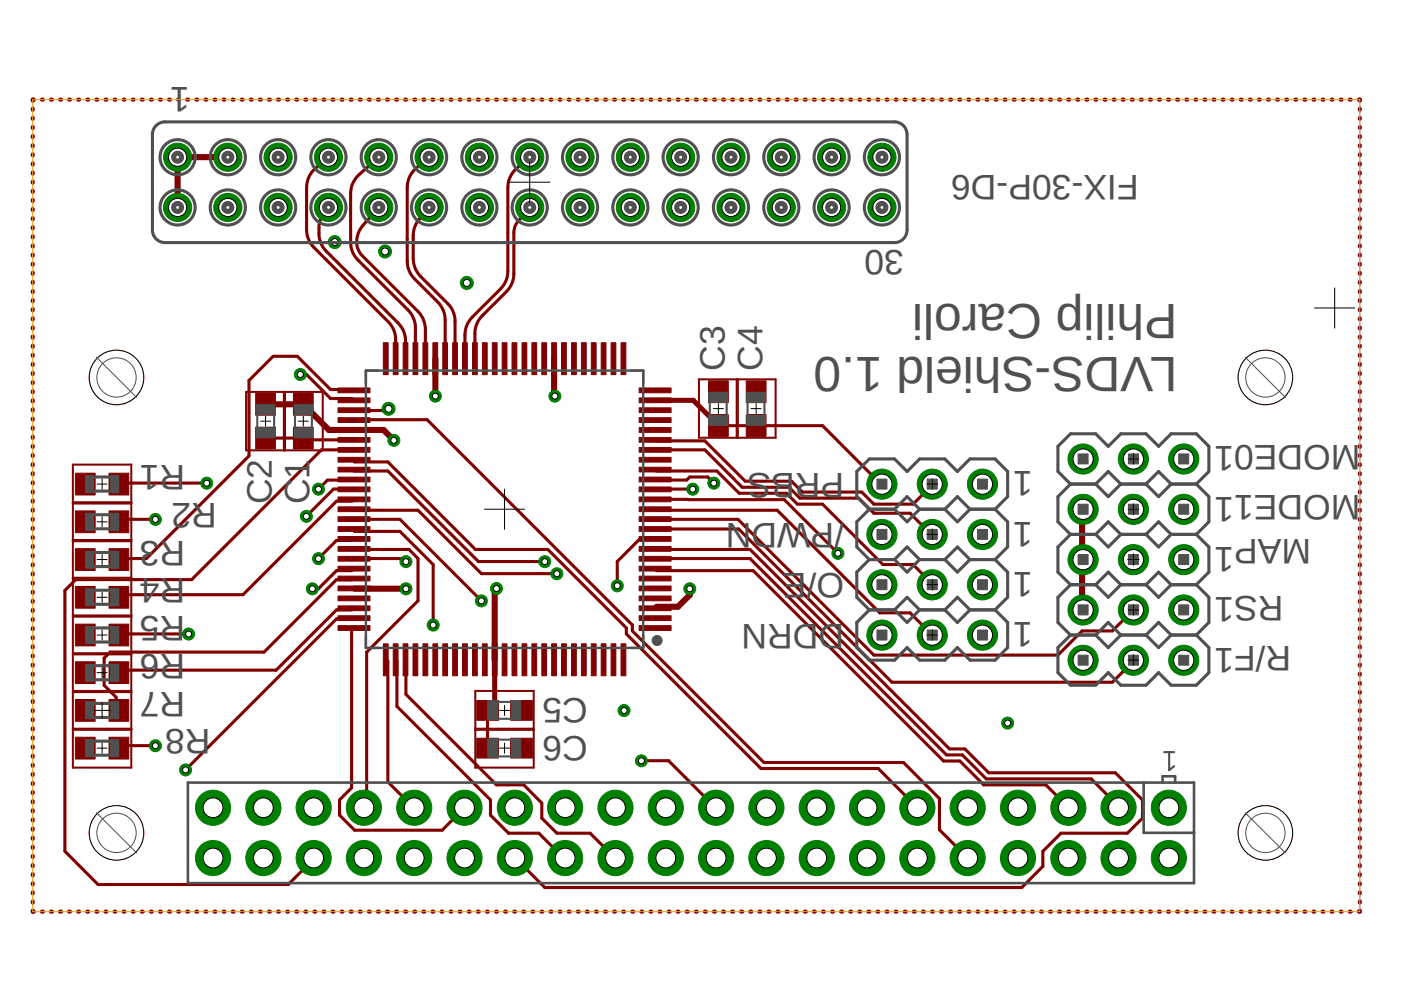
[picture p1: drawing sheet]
<svg xmlns="http://www.w3.org/2000/svg" width="297mm" height="210mm" viewBox="0 0 297 210" stroke-linecap="round" stroke-linejoin="round" font-family="sans-serif">
<defs><g id="words">
<g font-size="10.5" fill="#505050">
<text x="249.6" y="64.5" transform="rotate(-180 249.6 64.5)">Philip Caroli</text>
<text x="249.6" y="75.7" transform="rotate(-180 249.6 75.7)">LVDS-Shield 1.0</text>
</g>
<g font-size="7.5" fill="#505050">
<text x="40.2" y="18.4" transform="rotate(-180 40.2 18.4)">1</text>
<text x="241.4" y="37" transform="rotate(-180 241.4 37)">FIX-30P-D6</text>
<text x="191.6" y="53" transform="rotate(-180 191.6 53)">30</text>
<text x="153.6" y="78.6" transform="rotate(-90 153.6 78.6)">C3</text>
<text x="161.6" y="78.6" transform="rotate(-90 161.6 78.6)">C4</text>
<text x="288.4" y="94.4" transform="rotate(-180 288.4 94.4)">MODE01</text>
<text x="39.3" y="98.6" transform="rotate(-180 39.3 98.6)">R1</text>
<text x="179" y="100.2" transform="rotate(-180 179 100.2)">PRBS</text>
<text x="219" y="100" transform="rotate(-180 219 100)">1</text>
<text x="45.9" y="106.6" transform="rotate(-180 45.9 106.6)">R2</text>
<text x="57.6" y="106.9" transform="rotate(-90 57.6 106.9)">C2</text>
<text x="65.6" y="106.9" transform="rotate(-90 65.6 106.9)">C1</text>
<text x="288.4" y="105" transform="rotate(-180 288.4 105)">MODE11</text>
<text x="179" y="110.9" transform="rotate(-180 179 110.9)">/PWDN</text>
<text x="219" y="110.6" transform="rotate(-180 219 110.6)">1</text>
<text x="39.3" y="114.6" transform="rotate(-180 39.3 114.6)">R3</text>
<text x="278" y="114.4" transform="rotate(-180 278 114.4)">MAP1</text>
<text x="39.3" y="122.6" transform="rotate(-180 39.3 122.6)">R4</text>
<text x="179" y="121.6" transform="rotate(-180 179 121.6)">O/E</text>
<text x="219" y="121.3" transform="rotate(-180 219 121.3)">1</text>
<text x="39.3" y="130.6" transform="rotate(-180 39.3 130.6)">R5</text>
<text x="219" y="132" transform="rotate(-180 219 132)">1</text>
<text x="272.1" y="126.4" transform="rotate(-180 272.1 126.4)">RS1</text>
<text x="179" y="132.2" transform="rotate(-180 179 132.2)">DDRN</text>
<text x="273.8" y="137" transform="rotate(-180 273.8 137)">R/F1</text>
<text x="39.3" y="138.6" transform="rotate(-180 39.3 138.6)">R6</text>
<text x="39.3" y="146.6" transform="rotate(-180 39.3 146.6)">R7</text>
<text x="124.6" y="148" transform="rotate(-180 124.6 148)">C5</text>
<text x="44.6" y="154.6" transform="rotate(-180 44.6 154.6)">R8</text>
<text x="124.6" y="156" transform="rotate(-180 124.6 156)">C6</text>
</g>
</g></defs>
<g fill="#800000" stroke="#800000" stroke-width=".21">
<path d="M135.5 132.7h6.8v1h-6.8z"/>
<path d="M135.5 130.6h6.8v1h-6.8z"/>
<path d="M135.5 128.5h6.8v1h-6.8z"/>
<path d="M135.5 126.4h6.8v1h-6.8z"/>
<path d="M135.5 124.2h6.8v1.1h-6.8z"/>
<path d="M135.5 122.2h6.8v1h-6.8z"/>
<path d="M135.5 120.1h6.8v1h-6.8z"/>
<path d="M135.5 118h6.8v1h-6.8z"/>
<path d="M135.5 115.9h6.8v1h-6.8z"/>
<path d="M135.5 113.7h6.8v1.1h-6.8z"/>
<path d="M135.5 111.7h6.8v1h-6.8z"/>
<path d="M135.5 109.6h6.8v1h-6.8z"/>
<path d="M135.5 107.5h6.8v1h-6.8z"/>
<path d="M135.5 105.4h6.8v1h-6.8z"/>
<path d="M135.5 103.3h6.8v1h-6.8z"/>
<path d="M135.5 101.2h6.8v1h-6.8z"/>
<path d="M135.5 99.1h6.8v1h-6.8z"/>
<path d="M135.5 97h6.8v1h-6.8z"/>
<path d="M135.5 94.9h6.8v1h-6.8z"/>
<path d="M135.5 92.8h6.8v1h-6.8z"/>
<path d="M135.5 90.7h6.8v1h-6.8z"/>
<path d="M135.5 88.6h6.8v1h-6.8z"/>
<path d="M135.5 86.5h6.8v1h-6.8z"/>
<path d="M135.5 84.4h6.8v1h-6.8z"/>
<path d="M135.5 82.3h6.8v1h-6.8z"/>
<path d="M131.7 72.7h1v6.7h-1z"/>
<path d="M129.6 72.7h1v6.7h-1z"/>
<path d="M127.5 72.7h1v6.7h-1z"/>
<path d="M125.4 72.7h1v6.7h-1z"/>
<path d="M123.3 72.7h1v6.7h-1z"/>
<path d="M121.2 72.7h1v6.7h-1z"/>
<path d="M119.1 72.7h1v6.7h-1z"/>
<path d="M117 72.7h1v6.7h-1z"/>
<path d="M114.9 72.7h1v6.7h-1z"/>
<path d="M112.8 72.7h1v6.7h-1z"/>
<path d="M110.7 72.7h1v6.7h-1z"/>
<path d="M108.6 72.7h1v6.7h-1z"/>
<path d="M106.5 72.7h1v6.7h-1z"/>
<path d="M104.4 72.7h1v6.7h-1z"/>
<path d="M102.3 72.7h1v6.7h-1z"/>
<path d="M100.2 72.7h1v6.7h-1z"/>
<path d="M98.1 72.7h1v6.7h-1z"/>
<path d="M96 72.7h1v6.7h-1z"/>
<path d="M93.9 72.7h1v6.7h-1z"/>
<path d="M91.8 72.7h1v6.7h-1z"/>
<path d="M89.7 72.7h1v6.7h-1z"/>
<path d="M87.6 72.7h1v6.7h-1z"/>
<path d="M85.5 72.7h1v6.7h-1z"/>
<path d="M83.4 72.7h1v6.7h-1z"/>
<path d="M81.3 72.7h1v6.7h-1z"/>
<path d="M71.7 82.3h6.7v1h-6.7z"/>
<path d="M71.7 84.4h6.7v1h-6.7z"/>
<path d="M71.7 86.5h6.7v1h-6.7z"/>
<path d="M71.7 88.6h6.7v1h-6.7z"/>
<path d="M71.7 90.7h6.7v1h-6.7z"/>
<path d="M71.7 92.8h6.7v1h-6.7z"/>
<path d="M71.7 94.9h6.7v1h-6.7z"/>
<path d="M71.7 97h6.7v1h-6.7z"/>
<path d="M71.7 99.1h6.7v1h-6.7z"/>
<path d="M71.7 101.2h6.7v1h-6.7z"/>
<path d="M71.7 103.3h6.7v1h-6.7z"/>
<path d="M71.7 105.4h6.7v1h-6.7z"/>
<path d="M71.7 107.5h6.7v1h-6.7z"/>
<path d="M71.7 109.6h6.7v1h-6.7z"/>
<path d="M71.7 111.7h6.7v1h-6.7z"/>
<path d="M71.7 113.7h6.7v1.1h-6.7z"/>
<path d="M71.7 115.9h6.7v1h-6.7z"/>
<path d="M71.7 118h6.7v1h-6.7z"/>
<path d="M71.7 120.1h6.7v1h-6.7z"/>
<path d="M71.7 122.2h6.7v1h-6.7z"/>
<path d="M71.7 124.2h6.7v1.1h-6.7z"/>
<path d="M71.7 126.4h6.7v1h-6.7z"/>
<path d="M71.7 128.5h6.7v1h-6.7z"/>
<path d="M71.7 130.6h6.7v1h-6.7z"/>
<path d="M71.7 132.7h6.7v1h-6.7z"/>
<path d="M81.3 136.5h1v6.8h-1z"/>
<path d="M83.4 136.5h1v6.8h-1z"/>
<path d="M85.5 136.5h1v6.8h-1z"/>
<path d="M87.6 136.5h1v6.8h-1z"/>
<path d="M89.7 136.5h1v6.8h-1z"/>
<path d="M91.8 136.5h1v6.8h-1z"/>
<path d="M93.9 136.5h1v6.8h-1z"/>
<path d="M96 136.5h1v6.8h-1z"/>
<path d="M98.1 136.5h1v6.8h-1z"/>
<path d="M100.2 136.5h1v6.8h-1z"/>
<path d="M102.3 136.5h1v6.8h-1z"/>
<path d="M104.4 136.5h1v6.8h-1z"/>
<path d="M106.5 136.5h1v6.8h-1z"/>
<path d="M108.6 136.5h1v6.8h-1z"/>
<path d="M110.7 136.5h1v6.8h-1z"/>
<path d="M112.8 136.5h1v6.8h-1z"/>
<path d="M114.9 136.5h1v6.8h-1z"/>
<path d="M117 136.5h1v6.8h-1z"/>
<path d="M119.1 136.5h1v6.8h-1z"/>
<path d="M121.2 136.5h1v6.8h-1z"/>
<path d="M123.3 136.5h1v6.8h-1z"/>
<path d="M125.4 136.5h1v6.8h-1z"/>
<path d="M127.5 136.5h1v6.8h-1z"/>
<path d="M129.6 136.5h1v6.8h-1z"/>
<path d="M131.7 136.5h1v6.8h-1z"/>
<path d="M16 100.3h4.2v4.6h-4.2z"/>
<path d="M23.1 100.3h4.2v4.6h-4.2z"/>
<path d="M16 108.3h4.2v4.6h-4.2z"/>
<path d="M23.1 108.3h4.2v4.6h-4.2z"/>
<path d="M16 116.3h4.2v4.6h-4.2z"/>
<path d="M23.1 116.3h4.2v4.6h-4.2z"/>
<path d="M16 124.3h4.2v4.6h-4.2z"/>
<path d="M23.1 124.3h4.2v4.6h-4.2z"/>
<path d="M16 132.3h4.2v4.6h-4.2z"/>
<path d="M23.1 132.3h4.2v4.6h-4.2z"/>
<path d="M16 140.3h4.2v4.6h-4.2z"/>
<path d="M23.1 140.3h4.2v4.6h-4.2z"/>
<path d="M16 148.3h4.2v4.6h-4.2z"/>
<path d="M23.1 148.3h4.2v4.6h-4.2z"/>
<path d="M16 156.3h4.2v4.6h-4.2z"/>
<path d="M23.1 156.3h4.2v4.6h-4.2z"/>
<path d="M62.2 83.4h4.2v4.6h-4.2z"/>
<path d="M62.2 90.6h4.2v4.6h-4.2z"/>
<path d="M54.2 83.4h4.2v4.6h-4.2z"/>
<path d="M54.2 90.6h4.2v4.6h-4.2z"/>
<path d="M150.2 87.9h4.2v4.6h-4.2z"/>
<path d="M150.2 80.8h4.2v4.6h-4.2z"/>
<path d="M158.2 87.9h4.2v4.6h-4.2z"/>
<path d="M158.2 80.8h4.2v4.6h-4.2z"/>
<path d="M101.1 148.5h4.6v4.2h-4.6z"/>
<path d="M108.2 148.5h4.7v4.2h-4.7z"/>
<path d="M101.1 156.5h4.6v4.2h-4.6z"/>
<path d="M108.2 156.5h4.7v4.2h-4.7z"/>
</g>
<g fill="none" stroke="#800000" stroke-width=".66">
<path d="M69.6 33.3l-2.7 2.4a5.3 5.3 0 0 0-1.9 4.1v8.9l.1 1.2 .4 1.1 1.1 1.5 16.1 16.2 .7 1 .4 1.1 .1 5.3M80.3 33.3l-4.2 3.7-.8 1a5.2 5.2 0 0 0-1 3v10.4l.3 1.7 .6 1.1 .7 .9 10.6 10.6 .8 1 .5 1.1 .3 1.1v7.2M91 33.3l-3.3 2.9a5.3 5.3 0 0 0-1.4 3.6v15.6l.2 1.2 .4 1.1 .6 1 5.7 5.8 .9 1.6 .3 1.7v8.3M112.3 33.3l-2.8 2.4-.9 1a5.3 5.3 0 0 0-.9 3.1v17.7l-.2 1.2-.4 1.1-.6 1-6.4 6.4-1 1.5-.5 1.7v5.7M69.6 44a6.9 6.9 0 0 0 .5 10.2l14.3 14.3 .8 .9 .5 1.1 .3 1.2v4.4M80.3 44l-3.4 3.8a4.8 4.8 0 0 0-.1 6.5l11.8 11.7 .8 1 .5 1.1 .2 1.1 .1 6.9M91 44l-2.5 3-.7 1.7-.2 1.2 .1 5.5 .4 1.7 .7 1 6.1 6.2 1 1.5 .6 1.7v8.6M112.3 44l-2.5 2.9-.7 1.4-.2 1v9.3l-.5 1.7-1 1.5-5.6 5.6-.8 1.6-.3 1.1v6M63.7 79.4h1.3l5.1 5.1h4.4l.6 .4M92.3 76.1h.1M117.4 75.5l.1 .6M56.3 92.9h8l.4 .4h10.4"/>
<path d="M75.1 99.6l.1 .3h7l19.2 19.2h14.1M75.1 97.5l.1 .4h7l18.6 18.6h15.4l16.6 16.6v1.3l28.5 28.5h24.9l8.3 8.3M75.1 95.4h-6.9l-27.6 27.5h-24.6l-2.2 2.3v55.3l7 7h40.3l5.1-5.1 .3-.5M75.1 89.1l15.5-.1 43.5 43.5v1.3l27.9 27.9h29.6l7.6 7.6v6.6l6 6M75.1 87h.1M75.1 82.8l-.6-.2h-4.4l-7.1-7.1h-5.1l-5.1 5.2v16l-21.8 21.7h-5.7l-.1 .2M75.2 87v.1M82.4 86.7l-.4 .3h-6.8M117.5 83.8l.1 .2M138.9 99.6l.3 .3h12.8l4.7 4.7h10.1l2.3 2.3h5.3l12.8 12.8h6.4l3.8 3.8 .3 .5M138.9 95.4h10.5l8 7.9h9.9l2.3 2.3h12.5l3.2 3.2h7.7l4.4 4.5h.3M138.9 93.3l.3 .2h10.2l8.6 8.5h9.8l2.3 2.3h12.6l2.6 2.6h8.3l3.8-3.8 .3-.5"/>
<path d="M152.3 90.2l22.1 .1 12.1 12.1 .5 .2M160.3 90.2v.1M33 110.1h-7.7l-.1 .5M43.8 102.4h-18.5l-.1 .2M75.1 101.7l-.6 .1h-5.1l-1.9 1.9M75.1 116.4l.1 .1h11.5l1.9 1.9v9l-10.9 10.9v32.6l-.5 .3M75.1 110.1h9.7l17.3 17.3M75.1 118.5l10.3-.1 .7 .7M75.1 103.8l-4.4-.1-5.7 5.8M75.1 105.9l-.6 .4h-3.1l-19.9 19.8h-26.2l-.1 .5M75.1 108l.1 .2h13.4l13.5 13.4h16M75.1 112.2l.1 .5h9.6l7 7v12.8"/>
<path d="M75.1 114.3l-.6 .3h-3.1l-3.9 3.8M138.9 101.7l.3 .1h6.4l.6-.7h3.9l1.2 1.3M138.9 116.4l.3 .1h19.8l42.3 42.3h3.3l5 5.1h26.9l5.7 5.7v3.9l-3.2 3.2h-14l-3.9 3.8v3.2l-4.5 4.5h-101.1l-6.3-6.3M138.9 110.1h17.6l28.8 28.8h39l5.1-5.1h6.4l4.5-4.5M138.9 118.5l20.1-.1 41.7 41.7h3.3l5.1 5h22.3l5.7 5.8 .1 .3M138.9 108l.3 .2h25.6l21.7 21.7h6.5l4.7 4.7M138.9 114.3h-3.2l-4.8 4.8v5.1M138.9 112.2h17.7l32.5 32.5h46.7l4.5-4.5v-.2M138.9 105.9h27.4l11.4 11.4M146.9 103.7l-8 .1M229.4 118.4l.2 .2-.2 .5M229.6 108l-.2 .2"/>
<path d="M40 134.4h-14.7l-.1 .2M75.1 122.7l-.6 .2h-3.1l-15.4 15.4h-32.7l-1.2 1.2v5.8l2.5 2.5v2.6l.6 .2M75.1 120.6l-.6 .4h-3.1l-3.9 3.8h-1.3M75.1 129l-.6 .3h-3.1l-12.9 12.8h-33.2l-.1 .5M75.1 131.1l-.6 .1h-3.1l-32.1 32M75.1 133.2l-.6-.1v33.9l-2.5 2.6v3.2l3.2 3.2h18.5l4.8-4.8M75.1 124.8h.1M81.8 139.9l.4 .3v25.6l5.6 5.4M83.9 139.9l.3 .3v9.6l19.8 19.8v3.2l3.8 3.9h6.4l5.2 5.1 .4 .1M86 139.9l.1 7.3 19.2 19.2h5.7l3.9 3.9v3.2l3.2 3.2h7l5.4 5.2M138.9 120.6l.3 .4h20.5l40.3 40.4h3.5l5.1 5h13.1l4.8 4.8M139.2 128.7l-.3 .3"/>
<path d="M229.4 129.3h.2M33 158.1h-7.7l-.1 .5M103.4 150.6v8M136 161.3h5.8l10 9.9"/>
</g>
<g fill="none" stroke="#800000" stroke-width=".87">
<path d="M6.9 23.1v.2M6.9 25v.2M6.9 26.9v.3M6.9 28.9v.2M6.9 30.8v.2M6.9 32.7v.2M6.9 34.6v.3M6.9 36.6v.2M6.9 38.5v.2M7.2 21.1h-.3v.3M8.9 21.1h.2M10.8 21.1h.2"/>
<path d="M12.7 21.1h.3M14.6 21.1h.3M16.6 21.1h.2M18.5 21.1h.2M20.4 21.1h.2M22.4 21.1h.2M24.3 21.1h.2M26.2 21.1h.2M28.1 21.1h.2M30.1 21.1h.2M32 21.1h.2M33.9 21.1h.2"/>
<path d="M35.8 21.1h.2M37.8 21.1h.2M39.7 21.1h.2M41.6 21.1h.2M43.5 21.1h.3M45.5 21.1h.2M47.4 21.1h.2M49.3 21.1h.2M51.2 21.1h.3M53.2 21.1h.2M55.1 21.1h.2M57 21.1h.2"/>
<path d="M58.9 21.1h.3M60.9 21.1h.2M62.8 21.1h.2M64.7 21.1h.2M66.6 21.1h.3M68.6 21.1h.2M70.5 21.1h.2M72.4 21.1h.2M74.3 21.1h.3M76.3 21.1h.2M78.2 21.1h.2M80.1 21.1h.2"/>
<path d="M82 21.1h.3M84 21.1h.2M85.9 21.1h.2M87.8 21.1h.3M89.7 21.1h.3M91.7 21.1h.2M93.6 21.1h.2M95.5 21.1h.2M97.5 21.1h.2M99.4 21.1h.2M101.3 21.1h.2M103.2 21.1h.2"/>
<path d="M105.2 21.1h.2M107.1 21.1h.2M109 21.1h.2M110.9 21.1h.2M112.9 21.1h.2M114.8 21.1h.2M116.7 21.1h.2M118.6 21.1h.3M120.6 21.1h.2M122.5 21.1h.2M124.4 21.1h.2M126.3 21.1h.3"/>
<path d="M128.3 21.1h.2M130.2 21.1h.2M132.1 21.1h.2M134 21.1h.3M136 21.1h.2M137.9 21.1h.2M139.8 21.1h.2M141.8 21.1h.2M143.7 21.1h.2M145.6 21.1h.2M147.5 21.1h.2M149.4 21.1h.3"/>
<path d="M151.4 21.1h.2M153.3 21.1h.2M155.2 21.1h.2M157.1 21.1h.3M159.1 21.1h.2M161 21.1h.2M162.9 21.1h.3M164.8 21.1h.3M166.8 21.1h.2M168.7 21.1h.2M170.6 21.1h.3M172.6 21.1h.2"/>
<path d="M174.5 21.1h.2M176.4 21.1h.2M178.3 21.1h.2M180.3 21.1h.2M182.2 21.1h.2M184.1 21.1h.2M186 21.1h.2M188 21.1h.2M189.9 21.1h.2M191.8 21.1h.2M193.7 21.1h.3M195.7 21.1h.2"/>
<path d="M197.6 21.1h.2M199.5 21.1h.2M201.4 21.1h.3M203.4 21.1h.2M205.3 21.1h.2M207.2 21.1h.2M209.1 21.1h.3M211.1 21.1h.2M213 21.1h.2M214.9 21.1h.2M216.9 21.1h.2M218.8 21.1h.2"/>
<path d="M220.7 21.1h.2M222.6 21.1h.2M224.5 21.1h.3M226.5 21.1h.2M228.4 21.1h.2M230.3 21.1h.2M232.2 21.1h.3M234.2 21.1h.2M236.1 21.1h.2M238 21.1h.3M239.9 21.1h.3M241.9 21.1h.2"/>
<path d="M243.8 21.1h.2M245.7 21.1h.3M247.6 21.1h.3M249.6 21.1h.2M251.5 21.1h.2M253.4 21.1h.2M255.4 21.1h.2M257.3 21.1h.2M259.2 21.1h.2M261.1 21.1h.2M263.1 21.1h.2M265 21.1h.2"/>
<path d="M266.9 21.1h.2M268.8 21.1h.2M270.8 21.1h.2M272.7 21.1h.2M274.6 21.1h.2M276.5 21.1h.3M278.5 21.1h.2M280.4 21.1h.2M282.3 21.1h.2M284.2 21.1h.3M286.2 21.1h.2M288.1 21.1h.2v.3"/>
<path d="M288.3 23.1v.2M288.3 25v.2M288.3 26.9v.3M288.3 28.9v.2M288.3 30.8v.2M288.3 32.7v.2M288.3 34.6v.3M288.3 36.6v.2M288.3 38.5v.2M6.9 40.4v.3M6.9 42.4v.2M6.9 44.3v.2"/>
<path d="M6.9 46.2v.3M6.9 48.2v.2M6.9 50.1v.2M6.9 52v.3M6.9 54v.2M6.9 55.9v.2M6.9 57.8v.3M6.9 59.8v.2M288.3 40.4v.3M288.3 42.4v.2M288.3 44.3v.2M288.3 46.2v.3"/>
<path d="M288.3 48.2v.2M288.3 50.1v.2M288.3 52v.3M288.3 54v.2M288.3 55.9v.2M288.3 57.8v.3M288.3 59.8v.2M6.9 61.7v.2M6.9 63.6v.3M6.9 65.6v.2M6.9 67.5v.2M6.9 69.4v.3"/>
<path d="M6.9 71.4v.2M6.9 73.3v.2M6.9 75.2v.2M6.9 77.2v.2M6.9 79.1v.2M288.3 61.7v.2M288.3 63.6v.3M288.3 65.6v.2M288.3 67.5v.2M288.3 69.4v.3M288.3 71.4v.2M288.3 73.3v.2"/>
<path d="M288.3 75.2v.2M288.3 77.2v.2M288.3 79.1v.2M6.9 81v.2M6.9 83v.2M6.9 84.9v.2M6.9 86.8v.2M6.9 88.8v.2M6.9 90.7v.2M6.9 92.6v.2M6.9 94.6v.2M6.9 96.5v.2"/>
<path d="M6.9 98.4v.2M288.3 81v.2M288.3 83v.2M288.3 84.9v.2M288.3 86.8v.2M288.3 88.8v.2M288.3 90.7v.2M288.3 92.6v.2M288.3 94.6v.2M288.3 96.5v.2M288.3 98.4v.2M6.9 100.3v.3"/>
<path d="M6.9 102.3v.2M6.9 104.2v.2M6.9 106.1v.3M6.9 108.1v.2M6.9 110v.2M6.9 111.9v.3M6.9 113.9v.2M6.9 115.8v.2M6.9 117.7v.2M6.9 119.7v.2M288.3 100.3v.3M288.3 102.3v.2"/>
<path d="M288.3 104.2v.2M288.3 106.1v.3M288.3 108.1v.2M288.3 110v.2M288.3 111.9v.3M288.3 113.9v.2M288.3 115.8v.2M288.3 117.7v.2M288.3 119.7v.2M6.9 121.6v.2M6.9 123.5v.2M6.9 125.5v.2"/>
<path d="M6.9 127.4v.2M6.9 129.3v.2M6.9 131.3v.2M6.9 133.2v.2M6.9 135.1v.2M6.9 137v.3M6.9 139v.2M288.3 121.6v.2M288.3 123.5v.2M288.3 125.5v.2M288.3 127.4v.2M288.3 129.3v.2"/>
<path d="M288.3 131.3v.2M288.3 133.2v.2M288.3 135.1v.2M288.3 137v.3M288.3 139v.2M6.9 140.9v.2M6.9 142.8v.3M6.9 144.8v.2M6.9 146.7v.2M6.9 148.6v.3M6.9 150.6v.2M6.9 152.5v.2"/>
<path d="M6.9 154.4v.3M6.9 156.4v.2M6.9 158.3v.2M288.3 140.9v.2M288.3 142.8v.3M288.3 144.8v.2M288.3 146.7v.2M288.3 148.6v.3M288.3 150.6v.2M288.3 152.5v.2M288.3 154.4v.3M288.3 156.4v.2"/>
<path d="M288.3 158.3v.2M6.9 160.2v.2M6.9 162.2v.2M6.9 164.1v.2M6.9 166v.2M6.9 168v.2M6.9 169.9v.2M6.9 171.8v.2M6.9 173.8v.2M6.9 175.7v.2M6.9 177.6v.2M6.9 179.5v.3"/>
<path d="M288.3 160.2v.2M288.3 162.2v.2M288.3 164.1v.2M288.3 166v.2M288.3 168v.2M288.3 169.9v.2M288.3 171.8v.2M288.3 173.8v.2M288.3 175.7v.2M288.3 177.6v.2M288.3 179.5v.3M6.9 181.5v.2"/>
<path d="M6.9 183.4v.2M6.9 185.3v.3M6.9 187.3v.2M6.9 189.2v.2M6.9 191.1v.3M6.9 193.1v.2h.3M8.9 193.3h.2M10.8 193.3h.2M12.7 193.3h.3M14.6 193.3h.3M16.6 193.3h.2M18.5 193.3h.2"/>
<path d="M20.4 193.3h.2M22.4 193.3h.2M24.3 193.3h.2M26.2 193.3h.2M28.1 193.3h.2M30.1 193.3h.2M32 193.3h.2M33.9 193.3h.2M35.8 193.3h.2M37.8 193.3h.2M39.7 193.3h.2M41.6 193.3h.2"/>
<path d="M43.5 193.3h.3M45.5 193.3h.2M47.4 193.3h.2M49.3 193.3h.2M51.2 193.3h.3M53.2 193.3h.2M55.1 193.3h.2M57 193.3h.2M58.9 193.3h.3M60.9 193.3h.2M62.8 193.3h.2M64.7 193.3h.2"/>
<path d="M66.6 193.3h.3M68.6 193.3h.2M70.5 193.3h.2M72.4 193.3h.2M74.3 193.3h.3M76.3 193.3h.2M78.2 193.3h.2M80.1 193.3h.2M82 193.3h.3M84 193.3h.2M85.9 193.3h.2M87.8 193.3h.3"/>
<path d="M89.7 193.3h.3M91.7 193.3h.2M93.6 193.3h.2M95.5 193.3h.2M97.5 193.3h.2M99.4 193.3h.2M101.3 193.3h.2M103.2 193.3h.2M105.2 193.3h.2M107.1 193.3h.2M109 193.3h.2M110.9 193.3h.2"/>
<path d="M112.9 193.3h.2M114.8 193.3h.2M116.7 193.3h.2M118.6 193.3h.3M120.6 193.3h.2M122.5 193.3h.2M124.4 193.3h.2M126.3 193.3h.3M128.3 193.3h.2M130.2 193.3h.2M132.1 193.3h.2M134 193.3h.3"/>
<path d="M136 193.3h.2M137.9 193.3h.2M139.8 193.3h.2M141.8 193.3h.2M143.7 193.3h.2M145.6 193.3h.2M147.5 193.3h.2M149.4 193.3h.3M151.4 193.3h.2M153.3 193.3h.2M155.2 193.3h.2M157.1 193.3h.3"/>
<path d="M159.1 193.3h.2M161 193.3h.2M162.9 193.3h.3M164.8 193.3h.3M166.8 193.3h.2M168.7 193.3h.2M170.6 193.3h.3M172.6 193.3h.2M174.5 193.3h.2M176.4 193.3h.2M178.3 193.3h.2M180.3 193.3h.2"/>
<path d="M182.2 193.3h.2M184.1 193.3h.2M186 193.3h.2M188 193.3h.2M189.9 193.3h.2M191.8 193.3h.2M193.7 193.3h.3M195.7 193.3h.2M197.6 193.3h.2M199.5 193.3h.2M201.4 193.3h.3M203.4 193.3h.2"/>
<path d="M205.3 193.3h.2M207.2 193.3h.2M209.1 193.3h.3M211.1 193.3h.2M213 193.3h.2M214.9 193.3h.2M216.9 193.3h.2M218.8 193.3h.2M220.7 193.3h.2M222.6 193.3h.2M224.5 193.3h.3M226.5 193.3h.2"/>
<path d="M228.4 193.3h.2M230.3 193.3h.2M232.2 193.3h.3M234.2 193.3h.2M236.1 193.3h.2M238 193.3h.3M239.9 193.3h.3M241.9 193.3h.2M243.8 193.3h.2M245.7 193.3h.3M247.6 193.3h.3M249.6 193.3h.2"/>
<path d="M251.5 193.3h.2M253.4 193.3h.2M255.4 193.3h.2M257.3 193.3h.2M259.2 193.3h.2M261.1 193.3h.2M263.1 193.3h.2M265 193.3h.2M266.9 193.3h.2M268.8 193.3h.2M270.8 193.3h.2M272.7 193.3h.2"/>
<path d="M274.6 193.3h.2M276.5 193.3h.3M278.5 193.3h.2M280.4 193.3h.2M282.3 193.3h.2M284.2 193.3h.3M286.2 193.3h.2M288.3 181.5v.2M288.3 183.4v.2M288.3 185.3v.3M288.3 187.3v.2M288.3 189.2v.2"/>
<path d="M288.3 191.1v.3M288.3 193.1v.2h-.2"/>
</g>
<path d="M138.9 84.9h8.1l5.3 5.3M104.9 139.9v9.3l-1.5 1.4" fill="none" stroke="#800000" stroke-width="1.1"/>
<path d="M48.3 33.3h-10.6v10.7M92.3 76.1v7.9M117.5 76.1v7.7M56.3 85.7h8l5.4 5.5h11.6l2.2 2.1M229.4 108.2v10.2M229.4 119.1v10.2M75.2 124.8h10.9M105.3 124.8l-.4 .4v14.7M146.2 124.8v1.4l-2.5 2.5h-4.5" fill="none" stroke="#800000" stroke-width="1.3"/>
<circle cx="247.8" cy="171.3" r="3.7" fill="#008000" stroke="#008000" stroke-width=".21"/>
<circle cx="247.8" cy="171.3" r="2.1" fill="#fff" stroke="#000" stroke-width=".21"/>
<circle cx="247.8" cy="181.9" r="3.7" fill="#008000" stroke="#008000" stroke-width=".21"/>
<circle cx="247.8" cy="181.9" r="2.1" fill="#fff" stroke="#000" stroke-width=".21"/>
<circle cx="237.2" cy="171.3" r="3.7" fill="#008000" stroke="#008000" stroke-width=".21"/>
<circle cx="237.2" cy="171.3" r="2.1" fill="#fff" stroke="#000" stroke-width=".21"/>
<circle cx="237.2" cy="181.9" r="3.7" fill="#008000" stroke="#008000" stroke-width=".21"/>
<circle cx="237.2" cy="181.9" r="2.1" fill="#fff" stroke="#000" stroke-width=".21"/>
<circle cx="226.5" cy="171.3" r="3.7" fill="#008000" stroke="#008000" stroke-width=".21"/>
<circle cx="226.5" cy="171.3" r="2.1" fill="#fff" stroke="#000" stroke-width=".21"/>
<circle cx="226.5" cy="181.9" r="3.7" fill="#008000" stroke="#008000" stroke-width=".21"/>
<circle cx="226.5" cy="181.9" r="2.1" fill="#fff" stroke="#000" stroke-width=".21"/>
<circle cx="215.8" cy="171.3" r="3.7" fill="#008000" stroke="#008000" stroke-width=".21"/>
<circle cx="215.8" cy="171.3" r="2.1" fill="#fff" stroke="#000" stroke-width=".21"/>
<circle cx="215.8" cy="181.9" r="3.7" fill="#008000" stroke="#008000" stroke-width=".21"/>
<circle cx="215.8" cy="181.9" r="2.1" fill="#fff" stroke="#000" stroke-width=".21"/>
<circle cx="205.2" cy="171.3" r="3.7" fill="#008000" stroke="#008000" stroke-width=".21"/>
<circle cx="205.2" cy="171.3" r="2.1" fill="#fff" stroke="#000" stroke-width=".21"/>
<circle cx="205.2" cy="181.9" r="3.7" fill="#008000" stroke="#008000" stroke-width=".21"/>
<circle cx="205.2" cy="181.9" r="2.1" fill="#fff" stroke="#000" stroke-width=".21"/>
<circle cx="194.5" cy="171.3" r="3.7" fill="#008000" stroke="#008000" stroke-width=".21"/>
<circle cx="194.5" cy="171.3" r="2.1" fill="#fff" stroke="#000" stroke-width=".21"/>
<circle cx="194.5" cy="181.9" r="3.7" fill="#008000" stroke="#008000" stroke-width=".21"/>
<circle cx="194.5" cy="181.9" r="2.1" fill="#fff" stroke="#000" stroke-width=".21"/>
<circle cx="183.8" cy="171.3" r="3.7" fill="#008000" stroke="#008000" stroke-width=".21"/>
<circle cx="183.8" cy="171.3" r="2.1" fill="#fff" stroke="#000" stroke-width=".21"/>
<circle cx="183.8" cy="181.9" r="3.7" fill="#008000" stroke="#008000" stroke-width=".21"/>
<circle cx="183.8" cy="181.9" r="2.1" fill="#fff" stroke="#000" stroke-width=".21"/>
<circle cx="173.2" cy="171.3" r="3.7" fill="#008000" stroke="#008000" stroke-width=".21"/>
<circle cx="173.2" cy="171.3" r="2.1" fill="#fff" stroke="#000" stroke-width=".21"/>
<circle cx="173.2" cy="181.9" r="3.7" fill="#008000" stroke="#008000" stroke-width=".21"/>
<circle cx="173.2" cy="181.9" r="2.1" fill="#fff" stroke="#000" stroke-width=".21"/>
<circle cx="162.5" cy="171.3" r="3.7" fill="#008000" stroke="#008000" stroke-width=".21"/>
<circle cx="162.5" cy="171.3" r="2.1" fill="#fff" stroke="#000" stroke-width=".21"/>
<circle cx="162.5" cy="181.9" r="3.7" fill="#008000" stroke="#008000" stroke-width=".21"/>
<circle cx="162.5" cy="181.9" r="2.1" fill="#fff" stroke="#000" stroke-width=".21"/>
<circle cx="151.8" cy="171.3" r="3.7" fill="#008000" stroke="#008000" stroke-width=".21"/>
<circle cx="151.8" cy="171.3" r="2.1" fill="#fff" stroke="#000" stroke-width=".21"/>
<circle cx="151.8" cy="181.9" r="3.7" fill="#008000" stroke="#008000" stroke-width=".21"/>
<circle cx="151.8" cy="181.9" r="2.1" fill="#fff" stroke="#000" stroke-width=".21"/>
<circle cx="141.2" cy="171.3" r="3.7" fill="#008000" stroke="#008000" stroke-width=".21"/>
<circle cx="141.2" cy="171.3" r="2.1" fill="#fff" stroke="#000" stroke-width=".21"/>
<circle cx="141.2" cy="181.9" r="3.7" fill="#008000" stroke="#008000" stroke-width=".21"/>
<circle cx="141.2" cy="181.9" r="2.1" fill="#fff" stroke="#000" stroke-width=".21"/>
<circle cx="130.5" cy="171.3" r="3.7" fill="#008000" stroke="#008000" stroke-width=".21"/>
<circle cx="130.5" cy="171.3" r="2.1" fill="#fff" stroke="#000" stroke-width=".21"/>
<circle cx="130.5" cy="181.9" r="3.7" fill="#008000" stroke="#008000" stroke-width=".21"/>
<circle cx="130.5" cy="181.9" r="2.1" fill="#fff" stroke="#000" stroke-width=".21"/>
<circle cx="119.8" cy="171.3" r="3.7" fill="#008000" stroke="#008000" stroke-width=".21"/>
<circle cx="119.8" cy="171.3" r="2.1" fill="#fff" stroke="#000" stroke-width=".21"/>
<circle cx="119.8" cy="181.9" r="3.7" fill="#008000" stroke="#008000" stroke-width=".21"/>
<circle cx="119.8" cy="181.9" r="2.1" fill="#fff" stroke="#000" stroke-width=".21"/>
<circle cx="109.2" cy="171.3" r="3.7" fill="#008000" stroke="#008000" stroke-width=".21"/>
<circle cx="109.2" cy="171.3" r="2.1" fill="#fff" stroke="#000" stroke-width=".21"/>
<circle cx="109.2" cy="181.9" r="3.7" fill="#008000" stroke="#008000" stroke-width=".21"/>
<circle cx="109.2" cy="181.9" r="2.1" fill="#fff" stroke="#000" stroke-width=".21"/>
<circle cx="98.5" cy="171.3" r="3.7" fill="#008000" stroke="#008000" stroke-width=".21"/>
<circle cx="98.5" cy="171.3" r="2.1" fill="#fff" stroke="#000" stroke-width=".21"/>
<circle cx="98.5" cy="181.9" r="3.7" fill="#008000" stroke="#008000" stroke-width=".21"/>
<circle cx="98.5" cy="181.9" r="2.1" fill="#fff" stroke="#000" stroke-width=".21"/>
<circle cx="87.8" cy="171.3" r="3.7" fill="#008000" stroke="#008000" stroke-width=".21"/>
<circle cx="87.8" cy="171.3" r="2.1" fill="#fff" stroke="#000" stroke-width=".21"/>
<circle cx="87.8" cy="181.9" r="3.7" fill="#008000" stroke="#008000" stroke-width=".21"/>
<circle cx="87.8" cy="181.9" r="2.1" fill="#fff" stroke="#000" stroke-width=".21"/>
<circle cx="77.2" cy="171.3" r="3.7" fill="#008000" stroke="#008000" stroke-width=".21"/>
<circle cx="77.2" cy="171.3" r="2.1" fill="#fff" stroke="#000" stroke-width=".21"/>
<circle cx="77.2" cy="181.9" r="3.7" fill="#008000" stroke="#008000" stroke-width=".21"/>
<circle cx="77.2" cy="181.9" r="2.1" fill="#fff" stroke="#000" stroke-width=".21"/>
<circle cx="66.5" cy="171.3" r="3.7" fill="#008000" stroke="#008000" stroke-width=".21"/>
<circle cx="66.5" cy="171.3" r="2.1" fill="#fff" stroke="#000" stroke-width=".21"/>
<circle cx="66.5" cy="181.9" r="3.7" fill="#008000" stroke="#008000" stroke-width=".21"/>
<circle cx="66.5" cy="181.9" r="2.1" fill="#fff" stroke="#000" stroke-width=".21"/>
<circle cx="55.8" cy="171.3" r="3.7" fill="#008000" stroke="#008000" stroke-width=".21"/>
<circle cx="55.8" cy="171.3" r="2.1" fill="#fff" stroke="#000" stroke-width=".21"/>
<circle cx="55.8" cy="181.9" r="3.7" fill="#008000" stroke="#008000" stroke-width=".21"/>
<circle cx="55.8" cy="181.9" r="2.1" fill="#fff" stroke="#000" stroke-width=".21"/>
<circle cx="45.2" cy="171.3" r="3.7" fill="#008000" stroke="#008000" stroke-width=".21"/>
<circle cx="45.2" cy="171.3" r="2.1" fill="#fff" stroke="#000" stroke-width=".21"/>
<circle cx="45.2" cy="181.9" r="3.7" fill="#008000" stroke="#008000" stroke-width=".21"/>
<circle cx="45.2" cy="181.9" r="2.1" fill="#fff" stroke="#000" stroke-width=".21"/>
<circle cx="208.3" cy="102.7" r="3.2" fill="#008000" stroke="#008000" stroke-width=".21"/>
<circle cx="208.3" cy="102.7" r="2.14" fill="#fff" stroke="#000" stroke-width=".21"/>
<circle cx="197.7" cy="102.7" r="3.2" fill="#008000" stroke="#008000" stroke-width=".21"/>
<circle cx="197.7" cy="102.7" r="2.14" fill="#fff" stroke="#000" stroke-width=".21"/>
<circle cx="187" cy="102.7" r="3.2" fill="#008000" stroke="#008000" stroke-width=".21"/>
<circle cx="187" cy="102.7" r="2.14" fill="#fff" stroke="#000" stroke-width=".21"/>
<circle cx="208.3" cy="113.3" r="3.2" fill="#008000" stroke="#008000" stroke-width=".21"/>
<circle cx="208.3" cy="113.3" r="2.14" fill="#fff" stroke="#000" stroke-width=".21"/>
<circle cx="197.7" cy="113.3" r="3.2" fill="#008000" stroke="#008000" stroke-width=".21"/>
<circle cx="197.7" cy="113.3" r="2.14" fill="#fff" stroke="#000" stroke-width=".21"/>
<circle cx="187" cy="113.3" r="3.2" fill="#008000" stroke="#008000" stroke-width=".21"/>
<circle cx="187" cy="113.3" r="2.14" fill="#fff" stroke="#000" stroke-width=".21"/>
<circle cx="208.3" cy="134.7" r="3.2" fill="#008000" stroke="#008000" stroke-width=".21"/>
<circle cx="208.3" cy="134.7" r="2.14" fill="#fff" stroke="#000" stroke-width=".21"/>
<circle cx="197.7" cy="134.7" r="3.2" fill="#008000" stroke="#008000" stroke-width=".21"/>
<circle cx="197.7" cy="134.7" r="2.14" fill="#fff" stroke="#000" stroke-width=".21"/>
<circle cx="187" cy="134.7" r="3.2" fill="#008000" stroke="#008000" stroke-width=".21"/>
<circle cx="187" cy="134.7" r="2.14" fill="#fff" stroke="#000" stroke-width=".21"/>
<circle cx="208.3" cy="124" r="3.2" fill="#008000" stroke="#008000" stroke-width=".21"/>
<circle cx="208.3" cy="124" r="2.14" fill="#fff" stroke="#000" stroke-width=".21"/>
<circle cx="197.7" cy="124" r="3.2" fill="#008000" stroke="#008000" stroke-width=".21"/>
<circle cx="197.7" cy="124" r="2.14" fill="#fff" stroke="#000" stroke-width=".21"/>
<circle cx="187" cy="124" r="3.2" fill="#008000" stroke="#008000" stroke-width=".21"/>
<circle cx="187" cy="124" r="2.14" fill="#fff" stroke="#000" stroke-width=".21"/>
<circle cx="251" cy="97.3" r="3.2" fill="#008000" stroke="#008000" stroke-width=".21"/>
<circle cx="251" cy="97.3" r="2.14" fill="#fff" stroke="#000" stroke-width=".21"/>
<circle cx="240.3" cy="97.3" r="3.2" fill="#008000" stroke="#008000" stroke-width=".21"/>
<circle cx="240.3" cy="97.3" r="2.14" fill="#fff" stroke="#000" stroke-width=".21"/>
<circle cx="229.6" cy="97.3" r="3.2" fill="#008000" stroke="#008000" stroke-width=".21"/>
<circle cx="229.6" cy="97.3" r="2.14" fill="#fff" stroke="#000" stroke-width=".21"/>
<circle cx="251" cy="108" r="3.2" fill="#008000" stroke="#008000" stroke-width=".21"/>
<circle cx="251" cy="108" r="2.14" fill="#fff" stroke="#000" stroke-width=".21"/>
<circle cx="240.3" cy="108" r="3.2" fill="#008000" stroke="#008000" stroke-width=".21"/>
<circle cx="240.3" cy="108" r="2.14" fill="#fff" stroke="#000" stroke-width=".21"/>
<circle cx="229.6" cy="108" r="3.2" fill="#008000" stroke="#008000" stroke-width=".21"/>
<circle cx="229.6" cy="108" r="2.14" fill="#fff" stroke="#000" stroke-width=".21"/>
<circle cx="251" cy="118.7" r="3.2" fill="#008000" stroke="#008000" stroke-width=".21"/>
<circle cx="251" cy="118.7" r="2.14" fill="#fff" stroke="#000" stroke-width=".21"/>
<circle cx="240.3" cy="118.7" r="3.2" fill="#008000" stroke="#008000" stroke-width=".21"/>
<circle cx="240.3" cy="118.7" r="2.14" fill="#fff" stroke="#000" stroke-width=".21"/>
<circle cx="229.6" cy="118.7" r="3.2" fill="#008000" stroke="#008000" stroke-width=".21"/>
<circle cx="229.6" cy="118.7" r="2.14" fill="#fff" stroke="#000" stroke-width=".21"/>
<circle cx="251" cy="129.3" r="3.2" fill="#008000" stroke="#008000" stroke-width=".21"/>
<circle cx="251" cy="129.3" r="2.14" fill="#fff" stroke="#000" stroke-width=".21"/>
<circle cx="240.3" cy="129.3" r="3.2" fill="#008000" stroke="#008000" stroke-width=".21"/>
<circle cx="240.3" cy="129.3" r="2.14" fill="#fff" stroke="#000" stroke-width=".21"/>
<circle cx="229.6" cy="129.3" r="3.2" fill="#008000" stroke="#008000" stroke-width=".21"/>
<circle cx="229.6" cy="129.3" r="2.14" fill="#fff" stroke="#000" stroke-width=".21"/>
<circle cx="251" cy="140" r="3.2" fill="#008000" stroke="#008000" stroke-width=".21"/>
<circle cx="251" cy="140" r="2.14" fill="#fff" stroke="#000" stroke-width=".21"/>
<circle cx="240.3" cy="140" r="3.2" fill="#008000" stroke="#008000" stroke-width=".21"/>
<circle cx="240.3" cy="140" r="2.14" fill="#fff" stroke="#000" stroke-width=".21"/>
<circle cx="229.6" cy="140" r="3.2" fill="#008000" stroke="#008000" stroke-width=".21"/>
<circle cx="229.6" cy="140" r="2.14" fill="#fff" stroke="#000" stroke-width=".21"/>
<circle cx="37.7" cy="33.3" r="2.98" fill="#008000" stroke="#008000" stroke-width=".21"/>
<circle cx="37.7" cy="33.3" r="1.93" fill="#fff" stroke="#000" stroke-width=".21"/>
<circle cx="37.7" cy="44" r="2.98" fill="#008000" stroke="#008000" stroke-width=".21"/>
<circle cx="37.7" cy="44" r="1.93" fill="#fff" stroke="#000" stroke-width=".21"/>
<circle cx="48.3" cy="33.3" r="2.98" fill="#008000" stroke="#008000" stroke-width=".21"/>
<circle cx="48.3" cy="33.3" r="1.93" fill="#fff" stroke="#000" stroke-width=".21"/>
<circle cx="48.3" cy="44" r="2.98" fill="#008000" stroke="#008000" stroke-width=".21"/>
<circle cx="48.3" cy="44" r="1.93" fill="#fff" stroke="#000" stroke-width=".21"/>
<circle cx="59" cy="33.3" r="2.98" fill="#008000" stroke="#008000" stroke-width=".21"/>
<circle cx="59" cy="33.3" r="1.93" fill="#fff" stroke="#000" stroke-width=".21"/>
<circle cx="59" cy="44" r="2.98" fill="#008000" stroke="#008000" stroke-width=".21"/>
<circle cx="59" cy="44" r="1.93" fill="#fff" stroke="#000" stroke-width=".21"/>
<circle cx="69.6" cy="33.3" r="2.98" fill="#008000" stroke="#008000" stroke-width=".21"/>
<circle cx="69.6" cy="33.3" r="1.93" fill="#fff" stroke="#000" stroke-width=".21"/>
<circle cx="69.6" cy="44" r="2.98" fill="#008000" stroke="#008000" stroke-width=".21"/>
<circle cx="69.6" cy="44" r="1.93" fill="#fff" stroke="#000" stroke-width=".21"/>
<circle cx="80.3" cy="33.3" r="2.98" fill="#008000" stroke="#008000" stroke-width=".21"/>
<circle cx="80.3" cy="33.3" r="1.93" fill="#fff" stroke="#000" stroke-width=".21"/>
<circle cx="80.3" cy="44" r="2.98" fill="#008000" stroke="#008000" stroke-width=".21"/>
<circle cx="80.3" cy="44" r="1.93" fill="#fff" stroke="#000" stroke-width=".21"/>
<circle cx="91" cy="33.3" r="2.98" fill="#008000" stroke="#008000" stroke-width=".21"/>
<circle cx="91" cy="33.3" r="1.93" fill="#fff" stroke="#000" stroke-width=".21"/>
<circle cx="91" cy="44" r="2.98" fill="#008000" stroke="#008000" stroke-width=".21"/>
<circle cx="91" cy="44" r="1.93" fill="#fff" stroke="#000" stroke-width=".21"/>
<circle cx="101.6" cy="33.3" r="2.98" fill="#008000" stroke="#008000" stroke-width=".21"/>
<circle cx="101.6" cy="33.3" r="1.93" fill="#fff" stroke="#000" stroke-width=".21"/>
<circle cx="101.6" cy="44" r="2.98" fill="#008000" stroke="#008000" stroke-width=".21"/>
<circle cx="101.6" cy="44" r="1.93" fill="#fff" stroke="#000" stroke-width=".21"/>
<circle cx="112.3" cy="33.3" r="2.98" fill="#008000" stroke="#008000" stroke-width=".21"/>
<circle cx="112.3" cy="33.3" r="1.93" fill="#fff" stroke="#000" stroke-width=".21"/>
<circle cx="112.3" cy="44" r="2.98" fill="#008000" stroke="#008000" stroke-width=".21"/>
<circle cx="112.3" cy="44" r="1.93" fill="#fff" stroke="#000" stroke-width=".21"/>
<circle cx="123" cy="33.3" r="2.98" fill="#008000" stroke="#008000" stroke-width=".21"/>
<circle cx="123" cy="33.3" r="1.93" fill="#fff" stroke="#000" stroke-width=".21"/>
<circle cx="123" cy="44" r="2.98" fill="#008000" stroke="#008000" stroke-width=".21"/>
<circle cx="123" cy="44" r="1.93" fill="#fff" stroke="#000" stroke-width=".21"/>
<circle cx="133.6" cy="33.3" r="2.98" fill="#008000" stroke="#008000" stroke-width=".21"/>
<circle cx="133.6" cy="33.3" r="1.93" fill="#fff" stroke="#000" stroke-width=".21"/>
<circle cx="133.6" cy="44" r="2.98" fill="#008000" stroke="#008000" stroke-width=".21"/>
<circle cx="133.6" cy="44" r="1.93" fill="#fff" stroke="#000" stroke-width=".21"/>
<circle cx="144.3" cy="33.3" r="2.98" fill="#008000" stroke="#008000" stroke-width=".21"/>
<circle cx="144.3" cy="33.3" r="1.93" fill="#fff" stroke="#000" stroke-width=".21"/>
<circle cx="144.3" cy="44" r="2.98" fill="#008000" stroke="#008000" stroke-width=".21"/>
<circle cx="144.3" cy="44" r="1.93" fill="#fff" stroke="#000" stroke-width=".21"/>
<circle cx="155" cy="33.3" r="2.98" fill="#008000" stroke="#008000" stroke-width=".21"/>
<circle cx="155" cy="33.3" r="1.93" fill="#fff" stroke="#000" stroke-width=".21"/>
<circle cx="155" cy="44" r="2.98" fill="#008000" stroke="#008000" stroke-width=".21"/>
<circle cx="155" cy="44" r="1.93" fill="#fff" stroke="#000" stroke-width=".21"/>
<circle cx="165.7" cy="33.3" r="2.98" fill="#008000" stroke="#008000" stroke-width=".21"/>
<circle cx="165.7" cy="33.3" r="1.93" fill="#fff" stroke="#000" stroke-width=".21"/>
<circle cx="165.7" cy="44" r="2.98" fill="#008000" stroke="#008000" stroke-width=".21"/>
<circle cx="165.7" cy="44" r="1.93" fill="#fff" stroke="#000" stroke-width=".21"/>
<circle cx="176.3" cy="33.3" r="2.98" fill="#008000" stroke="#008000" stroke-width=".21"/>
<circle cx="176.3" cy="33.3" r="1.93" fill="#fff" stroke="#000" stroke-width=".21"/>
<circle cx="176.3" cy="44" r="2.98" fill="#008000" stroke="#008000" stroke-width=".21"/>
<circle cx="176.3" cy="44" r="1.93" fill="#fff" stroke="#000" stroke-width=".21"/>
<circle cx="187" cy="33.3" r="2.98" fill="#008000" stroke="#008000" stroke-width=".21"/>
<circle cx="187" cy="33.3" r="1.93" fill="#fff" stroke="#000" stroke-width=".21"/>
<circle cx="187" cy="44" r="2.98" fill="#008000" stroke="#008000" stroke-width=".21"/>
<circle cx="187" cy="44" r="1.93" fill="#fff" stroke="#000" stroke-width=".21"/>
<circle cx="67.5" cy="103.7" r="1.27" fill="#008000" stroke="#008000" stroke-width=".21"/>
<circle cx="67.5" cy="103.7" r=".64" fill="#fff" stroke="#000" stroke-width=".21"/>
<circle cx="115.5" cy="119.1" r="1.27" fill="#008000" stroke="#008000" stroke-width=".21"/>
<circle cx="115.5" cy="119.1" r=".64" fill="#fff" stroke="#000" stroke-width=".21"/>
<circle cx="43.8" cy="102.4" r="1.27" fill="#008000" stroke="#008000" stroke-width=".21"/>
<circle cx="43.8" cy="102.4" r=".64" fill="#fff" stroke="#000" stroke-width=".21"/>
<circle cx="82.4" cy="86.7" r="1.38" fill="#008000" stroke="#008000" stroke-width=".21"/>
<circle cx="82.4" cy="86.7" r=".74" fill="#fff" stroke="#000" stroke-width=".21"/>
<circle cx="33" cy="110.1" r="1.27" fill="#008000" stroke="#008000" stroke-width=".21"/>
<circle cx="33" cy="110.1" r=".64" fill="#fff" stroke="#000" stroke-width=".21"/>
<circle cx="63.7" cy="79.4" r="1.27" fill="#008000" stroke="#008000" stroke-width=".21"/>
<circle cx="63.7" cy="79.4" r=".64" fill="#fff" stroke="#000" stroke-width=".21"/>
<circle cx="40" cy="134.4" r="1.27" fill="#008000" stroke="#008000" stroke-width=".21"/>
<circle cx="40" cy="134.4" r=".64" fill="#fff" stroke="#000" stroke-width=".21"/>
<circle cx="65" cy="109.5" r="1.27" fill="#008000" stroke="#008000" stroke-width=".21"/>
<circle cx="65" cy="109.5" r=".64" fill="#fff" stroke="#000" stroke-width=".21"/>
<circle cx="118.1" cy="121.6" r="1.27" fill="#008000" stroke="#008000" stroke-width=".21"/>
<circle cx="118.1" cy="121.6" r=".64" fill="#fff" stroke="#000" stroke-width=".21"/>
<circle cx="102.1" cy="127.4" r="1.27" fill="#008000" stroke="#008000" stroke-width=".21"/>
<circle cx="102.1" cy="127.4" r=".64" fill="#fff" stroke="#000" stroke-width=".21"/>
<circle cx="136" cy="161.3" r="1.27" fill="#008000" stroke="#008000" stroke-width=".21"/>
<circle cx="136" cy="161.3" r=".64" fill="#fff" stroke="#000" stroke-width=".21"/>
<circle cx="91.8" cy="132.5" r="1.27" fill="#008000" stroke="#008000" stroke-width=".21"/>
<circle cx="91.8" cy="132.5" r=".64" fill="#fff" stroke="#000" stroke-width=".21"/>
<circle cx="67.5" cy="118.4" r="1.27" fill="#008000" stroke="#008000" stroke-width=".21"/>
<circle cx="67.5" cy="118.4" r=".64" fill="#fff" stroke="#000" stroke-width=".21"/>
<circle cx="86.1" cy="119.1" r="1.27" fill="#008000" stroke="#008000" stroke-width=".21"/>
<circle cx="86.1" cy="119.1" r=".64" fill="#fff" stroke="#000" stroke-width=".21"/>
<circle cx="33" cy="158.1" r="1.27" fill="#008000" stroke="#008000" stroke-width=".21"/>
<circle cx="33" cy="158.1" r=".64" fill="#fff" stroke="#000" stroke-width=".21"/>
<circle cx="66.2" cy="124.8" r="1.27" fill="#008000" stroke="#008000" stroke-width=".21"/>
<circle cx="66.2" cy="124.8" r=".64" fill="#fff" stroke="#000" stroke-width=".21"/>
<circle cx="39.3" cy="163.2" r="1.27" fill="#008000" stroke="#008000" stroke-width=".21"/>
<circle cx="39.3" cy="163.2" r=".64" fill="#fff" stroke="#000" stroke-width=".21"/>
<circle cx="130.9" cy="124.2" r="1.27" fill="#008000" stroke="#008000" stroke-width=".21"/>
<circle cx="130.9" cy="124.2" r=".64" fill="#fff" stroke="#000" stroke-width=".21"/>
<circle cx="177.7" cy="117.3" r="1.27" fill="#008000" stroke="#008000" stroke-width=".21"/>
<circle cx="177.7" cy="117.3" r=".64" fill="#fff" stroke="#000" stroke-width=".21"/>
<circle cx="146.9" cy="103.7" r="1.27" fill="#008000" stroke="#008000" stroke-width=".21"/>
<circle cx="146.9" cy="103.7" r=".64" fill="#fff" stroke="#000" stroke-width=".21"/>
<circle cx="151.3" cy="102.4" r="1.27" fill="#008000" stroke="#008000" stroke-width=".21"/>
<circle cx="151.3" cy="102.4" r=".64" fill="#fff" stroke="#000" stroke-width=".21"/>
<circle cx="213.6" cy="153.3" r="1.27" fill="#008000" stroke="#008000" stroke-width=".21"/>
<circle cx="213.6" cy="153.3" r=".64" fill="#fff" stroke="#000" stroke-width=".21"/>
<circle cx="132.3" cy="150.6" r="1.27" fill="#008000" stroke="#008000" stroke-width=".21"/>
<circle cx="132.3" cy="150.6" r=".64" fill="#fff" stroke="#000" stroke-width=".21"/>
<circle cx="71" cy="51.3" r="1.38" fill="#008000" stroke="#008000" stroke-width=".21"/>
<circle cx="71" cy="51.3" r=".74" fill="#fff" stroke="#000" stroke-width=".21"/>
<circle cx="81.6" cy="53.3" r="1.38" fill="#008000" stroke="#008000" stroke-width=".21"/>
<circle cx="81.6" cy="53.3" r=".74" fill="#fff" stroke="#000" stroke-width=".21"/>
<circle cx="99" cy="60" r="1.38" fill="#008000" stroke="#008000" stroke-width=".21"/>
<circle cx="99" cy="60" r=".74" fill="#fff" stroke="#000" stroke-width=".21"/>
<circle cx="105.3" cy="124.8" r="1.27" fill="#008000" stroke="#008000" stroke-width=".21"/>
<circle cx="105.3" cy="124.8" r=".64" fill="#fff" stroke="#000" stroke-width=".21"/>
<circle cx="146.2" cy="124.8" r="1.27" fill="#008000" stroke="#008000" stroke-width=".21"/>
<circle cx="146.2" cy="124.8" r=".64" fill="#fff" stroke="#000" stroke-width=".21"/>
<circle cx="86.1" cy="124.8" r="1.27" fill="#008000" stroke="#008000" stroke-width=".21"/>
<circle cx="86.1" cy="124.8" r=".64" fill="#fff" stroke="#000" stroke-width=".21"/>
<circle cx="83.5" cy="93.4" r="1.27" fill="#008000" stroke="#008000" stroke-width=".21"/>
<circle cx="83.5" cy="93.4" r=".64" fill="#fff" stroke="#000" stroke-width=".21"/>
<circle cx="92.3" cy="84" r="1.27" fill="#008000" stroke="#008000" stroke-width=".21"/>
<circle cx="92.3" cy="84" r=".64" fill="#fff" stroke="#000" stroke-width=".21"/>
<circle cx="117.6" cy="84" r="1.27" fill="#008000" stroke="#008000" stroke-width=".21"/>
<circle cx="117.6" cy="84" r=".64" fill="#fff" stroke="#000" stroke-width=".21"/>
<g fill="#800000" stroke="#800000" stroke-width=".21">
<path d="M15.3 98.5l12.6-.1v.2h-12.5z"/>
<path d="M27.7 98.5h.2v8.4l-.2-.1z"/>
<path d="M15.3 106.7h12.6v.1l-12.5 .1z"/>
<path d="M15.3 98.5h.3l-.1 8.4-.2-.1z"/>
<path d="M15.3 106.4h12.6v.1l-12.5 .1z"/>
<path d="M27.7 106.4h.2v8.5l-.2-.1z"/>
<path d="M15.3 114.7h12.6v.1l-12.5 .1z"/>
<path d="M15.3 106.4h.3l-.1 8.5-.2-.1z"/>
<path d="M15.3 114.4h12.6v.1l-12.5 .1z"/>
<path d="M27.7 114.4h.2v8.5l-.2-.1z"/>
<path d="M15.3 122.7l12.6-.1v.2l-12.5 .1z"/>
<path d="M15.3 114.4h.3l-.1 8.5-.2-.1z"/>
<path d="M15.3 122.4h12.6v.1l-12.5 .1z"/>
<path d="M27.7 122.4h.2v8.5l-.2-.1z"/>
<path d="M15.3 130.7l12.6-.1v.2l-12.5 .1z"/>
<path d="M15.3 122.4h.3l-.1 8.5-.2-.1z"/>
<path d="M15.4 130.4h12.5v.1l-12.5 .1z"/>
<path d="M27.8 130.4l.1 .1v8.4l-.2-.1z"/>
<path d="M15.4 138.6h12.5v.2l-12.5 .1z"/>
<path d="M15.4 130.4l.2 .1-.1 8.4-.2-.1z"/>
<path d="M15.3 138.5l12.6-.1v.1l-12.5 .1z"/>
<path d="M27.7 138.5h.2v8.4l-.2-.1z"/>
<path d="M15.3 146.7l12.6-.1v.2l-12.5 .1z"/>
<path d="M15.3 138.5h.3l-.1 8.4-.2-.1z"/>
<path d="M15.3 146.5l12.6-.1v.1l-12.5 .1z"/>
<path d="M27.7 146.5h.2v8.4l-.2-.1z"/>
<path d="M15.3 154.7l12.6-.1v.2l-12.5 .1z"/>
<path d="M15.3 146.5h.3l-.1 8.4-.2-.1z"/>
<path d="M15.4 154.4h12.5v.1l-12.5 .1z"/>
<path d="M27.8 154.4l.1 .1v8.4l-.2-.1z"/>
<path d="M15.4 162.6h12.5v.2l-12.5 .1z"/>
<path d="M15.4 154.4l.2 .1-.1 8.4-.2-.1z"/>
<path d="M68.4 83l.1 .1v12.5l-.2-.1z"/>
<path d="M60.1 95.4h8.4v.1l-8.4 .1z"/>
<path d="M60.1 83.1h.2l-.1 12.5-.1-.1z"/>
<path d="M60.1 83.1l8.4-.1v.1l-8.4 .1z"/>
<path d="M60.3 83.1h.2v12.5l-.2-.1z"/>
<path d="M52.1 95.4h8.4v.1l-8.4 .1z"/>
<path d="M52.1 83.1h.2l-.1 12.5-.1-.1z"/>
<path d="M52.1 83.1l8.4-.1v.1l-8.4 .1z"/>
<path d="M148.1 80.3l.2 .1-.1 12.5h-.1z"/>
<path d="M148.1 80.3h8.4v.2h-8.4z"/>
<path d="M156.4 80.3l.1 .1v12.5h-.2z"/>
<path d="M148.1 92.7h8.4v.2h-8.4z"/>
<path d="M156.1 80.3l.2 .1-.1 12.5h-.1z"/>
<path d="M156.1 80.3h8.4v.2h-8.4z"/>
<path d="M164.4 80.3l.1 .1v12.5h-.2z"/>
<path d="M156.1 92.7h8.4v.2h-8.4z"/>
<path d="M100.7 146.5l12.5-.1 .1 .1-12.6 .1z"/>
<path d="M113.1 146.5h.2l-.1 8.4-.1-.1z"/>
<path d="M100.7 154.7l12.5-.1 .1 .2-12.6 .1z"/>
<path d="M100.7 146.5h.2l-.1 8.4-.1-.1z"/>
<path d="M100.7 154.4h12.5l.1 .1-12.6 .1z"/>
<path d="M113.1 154.5h.2l-.1 8.4-.1-.1z"/>
<path d="M100.7 162.7l12.5-.1 .1 .2-12.6 .1z"/>
<path d="M100.7 154.4l.2 .1-.1 8.4-.1-.1z"/>
</g>
<path d="M39.8 165.9h213.4v21.3h-213.4zM242.5 165.9v10.7h10.7M246.5 165.9v-1.3h2.7v1.3" fill="none" stroke="#505050" stroke-width=".55"/>
<g fill="none" stroke="#505050" stroke-width=".44">
<path d="M54.5 87.8v3M58.1 87.8v3M62.5 87.8v3M66.1 87.8v3M150.5 85.1v3M154.1 85.1v3M158.5 85.1v3M162.1 85.1v3M105.5 148.8h3M105.5 152.4h3M105.5 156.8h3M246.8 159.5h2.1"/>
<path d="M247.9 159.5v3.8l1-.8M105.5 160.4h3"/>
</g>
<circle cx="139.3" cy="135.8" r="1.06" fill="#505050" stroke="#505050" stroke-width=".21"/>
<path d="M77.6 78.6h58.8v58.8h-58.8z" fill="none" stroke="#505050" stroke-width=".51"/>
<g fill="none" stroke="#505050" stroke-width=".66">
<path d="M33.1 26.6l1.1-.6 .8-.2h154.7a2.67 2.67 0 0 1 2.6 2.7v20.3a2.67 2.67 0 0 1-2.6 2.6h-154.7a2.64 2.64 0 0 1-2.7-2.6v-20.3l.3-1.2zM19.8 104.1h3.7M19.8 101.1h3.7M19.8 112.1h3.7M19.8 109.1h3.7M19.8 117.1h3.7M184.3 108h5.4M184.3 108l-2.6-2.7v-5.3l2.6-2.7h5.4l2.6 2.7 2.7-2.7h5.3l2.7 2.7 2.7-2.7h5.3l2.6 2.7v5.3l-2.6 2.7M184.3 118.6l-2.6 2.7v5.3l2.6 2.7M184.3 108l-2.6 2.6v5.4l2.6 2.6M184.3 118.6h5.4M189.7 108l2.6 2.6 2.7-2.6"/>
<path d="M189.7 118.6l2.6-2.6 2.7 2.6M189.7 108l2.6-2.7 2.7 2.7M189.7 118.6l2.6 2.7 2.7-2.7M195 108h5.3M195 118.6h5.3M200.3 108l2.7-2.7 2.7 2.7M200.3 118.6l2.7-2.6 2.7 2.6M200.3 108l2.7 2.6 2.7-2.6M200.3 118.6l2.7 2.7 2.7-2.7M205.7 108h5.3M205.7 118.6h5.3M211 108l2.6 2.6v5.4l-2.6 2.6"/>
<path d="M211 118.6l2.6 2.7v5.3l-2.6 2.7M227 102.6l-2.7-2.6v-5.4l2.7-2.6h5.3l2.7 2.6 2.6-2.6h5.4l2.6 2.6 2.7-2.6h5.3l2.7 2.6v5.4l-2.7 2.6M227 102.6l-2.7 2.7v5.3l2.7 2.7M227 113.3l-2.7 2.7v5.3l2.7 2.7M227 102.6h5.3M227 113.3h5.3M232.3 102.6l2.7-2.6 2.6 2.6M232.3 102.6l2.7 2.7 2.6-2.7M232.3 113.3l2.7 2.7 2.6-2.7M232.3 113.3l2.7-2.7 2.6 2.7M237.6 102.6h5.4M237.6 113.3h5.4"/>
<path d="M243 102.6l2.6 2.7 2.7-2.7M243 102.6l2.6-2.6 2.7 2.6M243 113.3l2.6-2.7 2.7 2.7M243 113.3l2.6 2.7 2.7-2.7M248.3 102.6h5.3M248.3 113.3h5.3M253.6 102.6l2.7 2.7v5.3l-2.7 2.7M253.6 113.3l2.7 2.7v5.3l-2.7 2.7M19.8 120.1h3.7M19.8 128.1h3.7M19.8 125.1h3.7M19.8 136.1h3.7"/>
<path d="M19.8 133.1h3.7M184.3 129.3l-2.6 2.7v5.3l2.6 2.7h5.4l2.6-2.7 2.7 2.7h5.3l2.7-2.7 2.7 2.7h5.3l2.6-2.7v-5.3l-2.6-2.7M184.3 129.3h5.4M189.7 129.3l2.6-2.7 2.7 2.7M189.7 129.3l2.6 2.7 2.7-2.7M195 129.3h5.3M200.3 129.3l2.7 2.7 2.7-2.7M200.3 129.3l2.7-2.7 2.7 2.7M205.7 129.3h5.3M227 124l-2.7 2.6v5.4l2.7 2.6M227 134.6l-2.7 2.7v5.3l2.7 2.7h5.3l2.7-2.7 2.6 2.7h5.4l2.6-2.7 2.7 2.7h5.3l2.7-2.7v-5.3l-2.7-2.7M227 124h5.3"/>
<path d="M227 134.6h5.3M232.3 124l2.7-2.7 2.6 2.7M232.3 124l2.7 2.6 2.6-2.6M232.3 134.6l2.7 2.7 2.6-2.7M232.3 134.6l2.7-2.6 2.6 2.6M237.6 124h5.4M237.6 134.6h5.4M243 124l2.6-2.7 2.7 2.7M243 134.6l2.6-2.6 2.7 2.6M243 124l2.6 2.6 2.7-2.6M243 134.6l2.6 2.7 2.7-2.7M248.3 124h5.3"/>
<path d="M248.3 134.6h5.3M253.6 124l2.7 2.6v5.4l-2.7 2.6M19.8 144.1h3.7M19.8 141.1h3.7M19.8 152.1h3.7M19.8 149.1h3.7M19.8 157.1h3.7M19.8 160.1h3.7"/>
<circle cx="37.7" cy="33.3" r="3.7"/>
<circle cx="48.3" cy="33.3" r="3.7"/>
<circle cx="59" cy="33.3" r="3.7"/>
<circle cx="69.6" cy="33.3" r="3.7"/>
<circle cx="80.3" cy="33.3" r="3.7"/>
<circle cx="91" cy="33.3" r="3.7"/>
<circle cx="101.6" cy="33.3" r="3.7"/>
<circle cx="112.3" cy="33.3" r="3.7"/>
<circle cx="123" cy="33.3" r="3.7"/>
<circle cx="133.6" cy="33.3" r="3.7"/>
<circle cx="144.3" cy="33.3" r="3.7"/>
<circle cx="155" cy="33.3" r="3.7"/>
<circle cx="165.6" cy="33.3" r="3.7"/>
<circle cx="176.3" cy="33.3" r="3.7"/>
<circle cx="187" cy="33.3" r="3.7"/>
<circle cx="37.7" cy="44" r="3.7"/>
<circle cx="48.3" cy="44" r="3.7"/>
<circle cx="59" cy="44" r="3.7"/>
<circle cx="69.6" cy="44" r="3.7"/>
<circle cx="80.3" cy="44" r="3.7"/>
<circle cx="91" cy="44" r="3.7"/>
<circle cx="101.6" cy="44" r="3.7"/>
<circle cx="112.3" cy="44" r="3.7"/>
<circle cx="123" cy="44" r="3.7"/>
<circle cx="133.6" cy="44" r="3.7"/>
<circle cx="144.3" cy="44" r="3.7"/>
<circle cx="155" cy="44" r="3.7"/>
<circle cx="165.6" cy="44" r="3.7"/>
<circle cx="176.3" cy="44" r="3.7"/>
<circle cx="187" cy="44" r="3.7"/>
</g>
<g fill="#505050" stroke="#505050" stroke-width=".21">
<path d="M196.6 101.6h2.1v2.1h-2.1z"/>
<path d="M207.2 101.6h2.2v2.1h-2.2z"/>
<path d="M185.9 101.6h2.1v2.1h-2.1z"/>
<path d="M196.6 112.2h2.1v2.2h-2.1z"/>
<path d="M207.2 112.2h2.2v2.2h-2.2z"/>
<path d="M185.9 112.2h2.1v2.2h-2.1z"/>
<path d="M196.6 133.6h2.1v2.1h-2.1z"/>
<path d="M207.2 133.6h2.2v2.1h-2.2z"/>
<path d="M185.9 133.6h2.1v2.1h-2.1z"/>
<path d="M196.6 122.9h2.1v2.1h-2.1z"/>
<path d="M207.2 122.9h2.2v2.1h-2.2z"/>
<path d="M185.9 122.9h2.1v2.1h-2.1z"/>
<path d="M239.2 96.2h2.2v2.2h-2.2z"/>
<path d="M249.9 96.2h2.1v2.2h-2.1z"/>
<path d="M228.6 96.2h2.1v2.2h-2.1z"/>
<path d="M239.2 106.9h2.2v2.1h-2.2z"/>
<path d="M249.9 106.9h2.1v2.1h-2.1z"/>
<path d="M228.6 106.9h2.1v2.1h-2.1z"/>
<path d="M239.2 117.6h2.2v2.1h-2.2z"/>
<path d="M249.9 117.6h2.1v2.1h-2.1z"/>
<path d="M228.6 117.6h2.1v2.1h-2.1z"/>
<path d="M239.2 128.2h2.2v2.2h-2.2z"/>
<path d="M249.9 128.2h2.1v2.2h-2.1z"/>
<path d="M228.6 128.2h2.1v2.2h-2.1z"/>
<path d="M239.2 138.9h2.2v2.1h-2.2z"/>
<path d="M249.9 138.9h2.1v2.1h-2.1z"/>
<path d="M228.6 138.9h2.1v2.1h-2.1z"/>
<path d="M23.5 100.8h1.7v3.7h-1.7z"/>
<path d="M18.1 100.8h1.7v3.7h-1.7z"/>
<path d="M23.5 108.8h1.7v3.7h-1.7z"/>
<path d="M18.1 108.8h1.7v3.7h-1.7z"/>
<path d="M23.5 116.8h1.7v3.7h-1.7z"/>
<path d="M18.1 116.8h1.7v3.7h-1.7z"/>
<path d="M23.5 124.8h1.7v3.7h-1.7z"/>
<path d="M18.1 124.8h1.7v3.7h-1.7z"/>
<path d="M23.5 132.8h1.7v3.7h-1.7z"/>
<path d="M18.1 132.8h1.7v3.7h-1.7z"/>
<path d="M23.5 140.8h1.7v3.6h-1.7z"/>
<path d="M18.1 140.8h1.7v3.6h-1.7z"/>
<path d="M23.5 148.8h1.7v3.6h-1.7z"/>
<path d="M18.1 148.8h1.7v3.6h-1.7z"/>
<path d="M23.5 156.8h1.7v3.6h-1.7z"/>
<path d="M18.1 156.8h1.7v3.6h-1.7z"/>
<path d="M62.3 85.8h4v2.1h-4z"/>
<path d="M62.3 90.7h4v2.1h-4z"/>
<path d="M54.3 85.8h4v2.1h-4z"/>
<path d="M54.3 90.7h4v2.1h-4z"/>
<path d="M150.3 88.1h4v2.1h-4z"/>
<path d="M150.3 83.1h4v2.2h-4z"/>
<path d="M158.3 88.1h4v2.1h-4z"/>
<path d="M158.3 83.1h4v2.2h-4z"/>
<path d="M103.4 148.6h2.2v4h-2.2z"/>
<path d="M108.4 148.6h2.1v4h-2.1z"/>
<path d="M103.4 156.6h2.2v4h-2.2z"/>
<path d="M108.4 156.6h2.1v4h-2.1z"/>
</g>
<g fill="none" stroke="#505050" stroke-width="1.7">
<circle cx="37.7" cy="33.3" r=".53"/>
<circle cx="48.3" cy="33.3" r=".53"/>
<circle cx="59" cy="33.3" r=".53"/>
<circle cx="69.6" cy="33.3" r=".53"/>
<circle cx="80.3" cy="33.3" r=".53"/>
<circle cx="91" cy="33.3" r=".53"/>
<circle cx="101.6" cy="33.3" r=".53"/>
<circle cx="112.3" cy="33.3" r=".53"/>
<circle cx="123" cy="33.3" r=".53"/>
<circle cx="133.6" cy="33.3" r=".53"/>
<circle cx="144.3" cy="33.3" r=".53"/>
<circle cx="155" cy="33.3" r=".53"/>
<circle cx="165.7" cy="33.3" r=".53"/>
<circle cx="176.3" cy="33.3" r=".53"/>
<circle cx="187" cy="33.3" r=".53"/>
<circle cx="37.7" cy="44" r=".53"/>
<circle cx="48.3" cy="44" r=".53"/>
<circle cx="59" cy="44" r=".53"/>
<circle cx="69.6" cy="44" r=".53"/>
<circle cx="80.3" cy="44" r=".53"/>
<circle cx="91" cy="44" r=".53"/>
<circle cx="101.6" cy="44" r=".53"/>
<circle cx="112.3" cy="44" r=".53"/>
<circle cx="123" cy="44" r=".53"/>
<circle cx="133.6" cy="44" r=".53"/>
<circle cx="144.3" cy="44" r=".53"/>
<circle cx="155" cy="44" r=".53"/>
<circle cx="165.7" cy="44" r=".53"/>
<circle cx="176.3" cy="44" r=".53"/>
<circle cx="187" cy="44" r=".53"/>
</g>
<g fill="none" stroke="#000" stroke-width=".21">
<path d="M108.1 38.6h8.5M112.3 34.4v8.5M278.7 65.3h8.6M283 61v8.6M55.2 89.3h2.2M56.3 88.2v2.2M63.2 89.3h2.2M64.3 88.2v2.2M151.2 86.6h2.2M152.3 85.6v2.1M159.2 86.6h2.2M160.3 85.6v2.1"/>
<path d="M239.2 97.3h2.2M240.3 96.2v2.2M20.6 102.6h2.1M20.6 118.6h2.1M20.6 110.6h2.1M21.7 101.6v2.1M21.7 109.6v2.1M21.7 117.6v2.1M102.7 108h8.6M107 103.7v8.5M196.5 102.6h2.3M196.5 113.3h2.3"/>
<path d="M197.7 101.5v2.3M197.7 112.2v2.2M239.1 118.6h2.4M239.2 108h2.2M240.3 106.8v2.3M240.3 117.4v2.5M20.6 134.6h2.1M20.6 126.6h2.1M21.7 125.6v2.1M21.7 133.6v2.1M196.5 134.6h2.3M196.5 124h2.3"/>
<path d="M197.7 122.8v2.3M197.7 133.5v2.3M239.2 129.3h2.2M239.2 140h2.2M240.3 128.2v2.2M240.3 138.8v2.3M20 150.6h3.3M20.6 142.6h2.1M20.6 158.6h2.1M21.7 141.6v2.1M21.7 149v3.3M21.7 157.6v2.1"/>
<path d="M105.9 150.6h2.2M105.9 158.6h2.2M107 149.6v2.1M107 157.6v2.1"/>
</g>
<g fill="none" stroke="#f90" stroke-width=".21">
<path d="M6.9 21.1h281.4v172.2h-281.4z"/>
<circle cx="268.3" cy="80" r="5.8"/>
</g>
<circle cx="268.3" cy="80" r="5.8" fill="#fff" stroke="#000" stroke-width=".21"/>
<circle cx="268.3" cy="176.6" r="5.8" fill="none" stroke="#f90" stroke-width=".21"/>
<circle cx="268.3" cy="176.6" r="5.8" fill="#fff" stroke="#000" stroke-width=".21"/>
<circle cx="24.7" cy="80" r="5.8" fill="none" stroke="#f90" stroke-width=".21"/>
<circle cx="24.7" cy="80" r="5.8" fill="#fff" stroke="#000" stroke-width=".21"/>
<circle cx="24.7" cy="176.6" r="5.8" fill="none" stroke="#f90" stroke-width=".21"/>
<circle cx="24.7" cy="176.6" r="5.8" fill="#fff" stroke="#000" stroke-width=".21"/>
<g fill="none" stroke="#505050" stroke-width=".21">
<path d="M20.4 75.7l8.6 8.6M264 75.7l8.5 8.6M20.4 172.3l8.6 8.5M264 172.3l8.5 8.5"/>
<circle cx="24.7" cy="80" r="4.2"/>
<circle cx="268.3" cy="80" r="4.2"/>
<circle cx="24.7" cy="176.6" r="4.2"/>
<circle cx="268.3" cy="176.6" r="4.2"/>
</g>
<use href="#words"/>
</svg>
